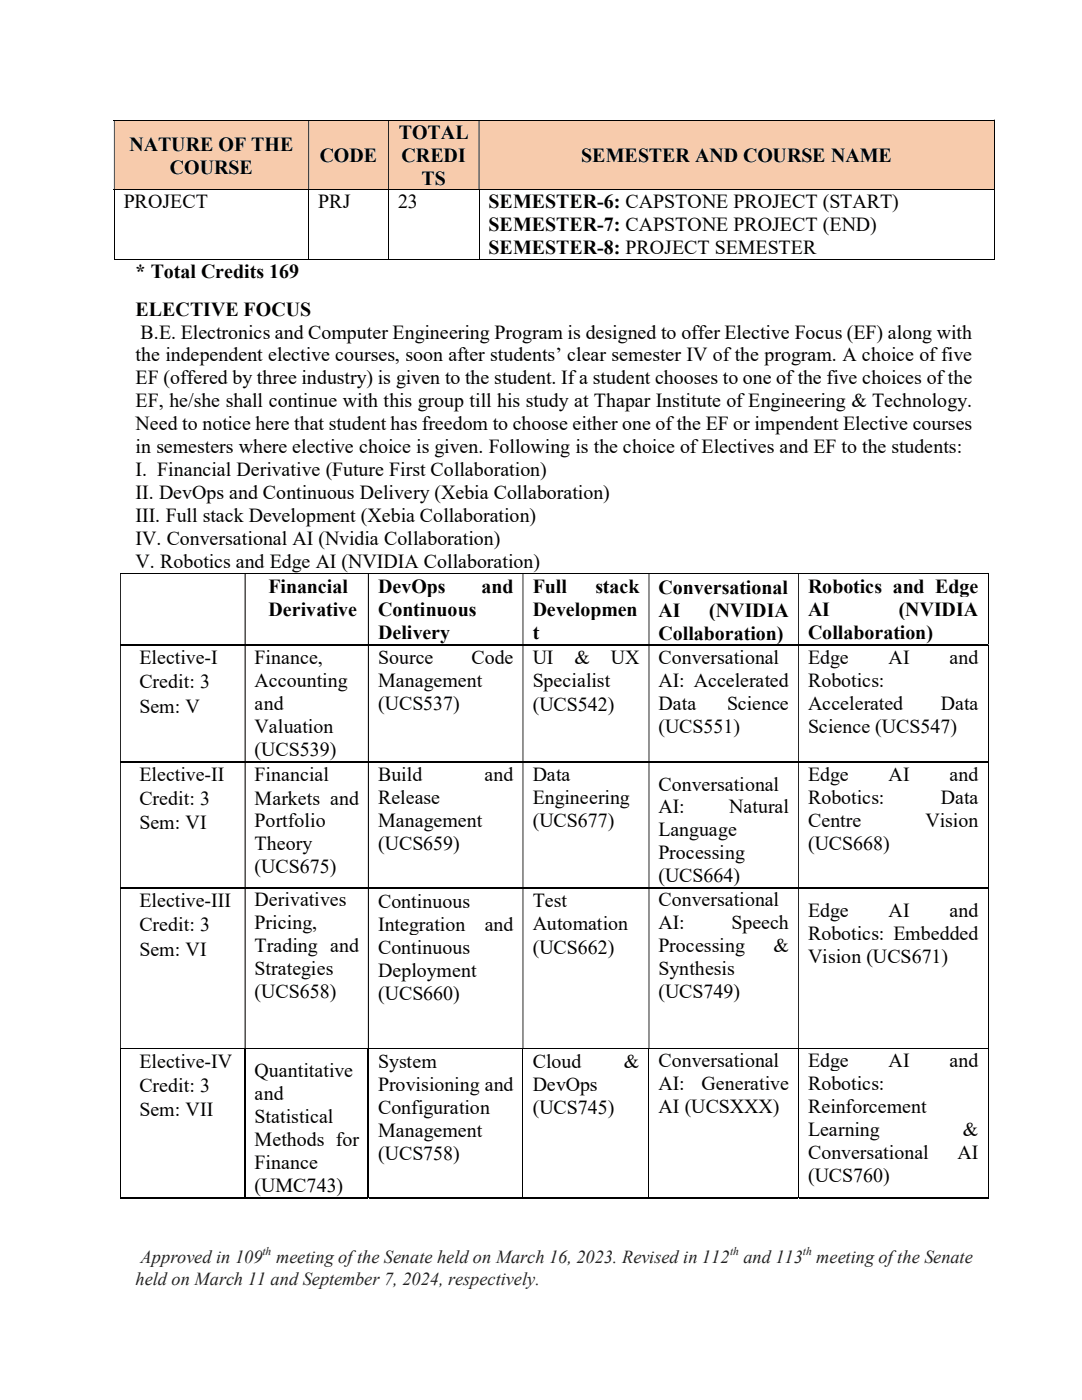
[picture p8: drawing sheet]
<svg xmlns="http://www.w3.org/2000/svg" width="216mm" height="279mm" viewBox="0 0 216 279" stroke-linecap="round" stroke-linejoin="round" font-family="sans-serif">
<defs><g id="words">
<g font-size="4">
<text x="79.6" y="27.7">TOTAL</text>
<text x="25.8" y="30.1">NATURE OF THE</text>
<text x="33.9" y="34.6">COURSE</text>
<text x="63.8" y="32.3">CODE</text>
<text x="80.1" y="32.3">CREDI</text>
<text x="116" y="32.3">SEMESTER AND COURSE NAME</text>
<text x="24.7" y="41.5">PROJECT</text>
<text x="63.5" y="41.5">PRJ</text>
<text x="79.4" y="41.5">23</text>
<text x="84.1" y="36.9">TS</text>
<text x="97.5" y="41.5">SEMESTER-6: CAPSTONE PROJECT (START)</text>
<text x="97.5" y="46.1">SEMESTER-7: CAPSTONE PROJECT (END)</text>
<text x="97.5" y="50.7">SEMESTER-8: PROJECT SEMESTER</text>
<text x="27.1" y="55.5">* Total Credits 169</text>
<text x="27.1" y="63.1">ELECTIVE FOCUS</text>
<text x="28.1" y="67.6">B.E. Electronics and Computer Engineering Program is designed to offer Elective Focus (EF) along with</text>
<text x="27.1" y="72.1">the independent elective courses, soon after students’ clear semester IV of the program. A choice of five</text>
<text x="27.1" y="76.7">EF (offered by three industry) is given to the student. If a student chooses to one of the five choices of the</text>
<text x="27.1" y="81.3">EF, he/she shall continue with this group till his study at Thapar Institute of Engineering &amp; Technology.</text>
<text x="27.1" y="85.9">Need to notice here that student has freedom to choose either one of the EF or impendent Elective courses</text>
<text x="27.1" y="90.5">in semesters where elective choice is given. Following is the choice of Electives and EF to the students:</text>
<text x="27.1" y="95">I. Financial Derivative (Future First Collaboration)</text>
<text x="27.1" y="99.6">II. DevOps and Continuous Delivery (Xebia Collaboration)</text>
<text x="27.1" y="104.2">III. Full stack Development (Xebia Collaboration)</text>
<text x="27.1" y="108.8">IV. Conversational AI (Nvidia Collaboration)</text>
<text x="27.1" y="113.3">V. Robotics and Edge AI (NVIDIA Collaboration)</text>
<text x="53.6" y="118.4">Financial</text>
<text x="75.4" y="118.4">DevOps</text>
<text x="96.1" y="118.4">and</text>
<text x="106.3" y="118.4">Full</text>
<text x="118.8" y="118.4">stack</text>
<text x="131.4" y="118.5">Conversational</text>
<text x="161.2" y="118.4">Robotics and Edge</text>
<text x="53.6" y="123">Derivative</text>
<text x="75.4" y="123">Continuous</text>
<text x="106.3" y="123">Developmen</text>
<text x="131.4" y="123.1">AI</text>
<text x="141.5" y="123.1">(NVIDIA</text>
<text x="161.2" y="123">AI</text>
<text x="179.3" y="123">(NVIDIA</text>
<text x="75.4" y="127.6">Delivery</text>
<text x="106.3" y="127.6">t</text>
<text x="131.4" y="127.7">Collaboration)</text>
<text x="161.2" y="127.6">Collaboration)</text>
<text x="27.8" y="132.5">Elective-I</text>
<text x="27.8" y="137.4">Credit: 3</text>
<text x="50.8" y="132.6">Finance,</text>
<text x="50.8" y="137.2">Accounting</text>
<text x="75.4" y="132.6">Source</text>
<text x="75.4" y="137.2">Management</text>
<text x="94.1" y="132.6">Code</text>
<text x="106.3" y="132.5">UI</text>
<text x="106.3" y="137.1">Specialist</text>
<text x="114.7" y="132.5">&amp;</text>
<text x="121.9" y="132.5">UX</text>
<text x="131.4" y="132.6">Conversational</text>
<text x="131.4" y="137.2">AI: Accelerated</text>
<text x="161.2" y="132.5">Edge</text>
<text x="161.2" y="137.1">Robotics:</text>
<text x="177.3" y="132.5">AI</text>
<text x="189.5" y="132.5">and</text>
<text x="27.8" y="142.2">Sem: V</text>
<text x="50.8" y="141.7">and</text>
<text x="75.4" y="141.7">(UCS537)</text>
<text x="106.3" y="141.9">(UCS542)</text>
<text x="131.4" y="141.7">Data</text>
<text x="145.1" y="141.7">Science</text>
<text x="161.2" y="141.6">Accelerated</text>
<text x="187.7" y="141.6">Data</text>
<text x="50.8" y="146.3">Valuation</text>
<text x="131.4" y="146.3">(UCS551)</text>
<text x="161.2" y="146.3">Science (UCS547)</text>
<text x="27.8" y="155.8">Elective-II</text>
<text x="50.8" y="150.9">(UCS539)</text>
<text x="50.8" y="156">Financial</text>
<text x="75.4" y="155.8">Build</text>
<text x="96.7" y="155.8">and</text>
<text x="106.3" y="155.8">Data</text>
<text x="161.2" y="156">Edge</text>
<text x="177.3" y="156">AI</text>
<text x="189.5" y="156">and</text>
<text x="27.8" y="160.7">Credit: 3</text>
<text x="50.8" y="160.6">Markets and</text>
<text x="75.4" y="160.4">Release</text>
<text x="106.3" y="160.4">Engineering</text>
<text x="131.4" y="157.8">Conversational</text>
<text x="161.2" y="160.5">Robotics:</text>
<text x="187.7" y="160.5">Data</text>
<text x="27.8" y="165.5">Sem: VI</text>
<text x="50.8" y="165.1">Portfolio</text>
<text x="75.4" y="165">Management</text>
<text x="106.3" y="165.1">(UCS677)</text>
<text x="131.4" y="162.3">AI:</text>
<text x="131.4" y="166.9">Language</text>
<text x="145.5" y="162.3">Natural</text>
<text x="161.2" y="165.1">Centre</text>
<text x="184.6" y="165.1">Vision</text>
<text x="50.8" y="169.7">Theory</text>
<text x="75.4" y="169.5">(UCS659)</text>
<text x="131.4" y="171.5">Processing</text>
<text x="161.2" y="169.7">(UCS668)</text>
<text x="50.8" y="174.3">(UCS675)</text>
<text x="131.4" y="176.1">(UCS664)</text>
<text x="27.8" y="181">Elective-III</text>
<text x="27.8" y="185.9">Credit: 3</text>
<text x="50.8" y="180.8">Derivatives</text>
<text x="50.8" y="185.4">Pricing,</text>
<text x="75.4" y="181.2">Continuous</text>
<text x="75.4" y="185.8">Integration</text>
<text x="96.7" y="185.8">and</text>
<text x="106.3" y="181">Test</text>
<text x="106.3" y="185.6">Automation</text>
<text x="131.4" y="180.8">Conversational</text>
<text x="131.4" y="185.4">AI:</text>
<text x="146" y="185.4">Speech</text>
<text x="161.2" y="183">Edge</text>
<text x="177.3" y="183">AI</text>
<text x="189.5" y="183">and</text>
<text x="27.8" y="190.8">Sem: VI</text>
<text x="50.8" y="190">Trading and</text>
<text x="75.4" y="190.3">Continuous</text>
<text x="106.3" y="190.3">(UCS662)</text>
<text x="131.4" y="190">Processing</text>
<text x="154.3" y="190">&amp;</text>
<text x="161.2" y="187.5">Robotics: Embedded</text>
<text x="50.8" y="194.6">Strategies</text>
<text x="75.4" y="194.9">Deployment</text>
<text x="131.4" y="194.6">Synthesis</text>
<text x="161.2" y="192.1">Vision (UCS671)</text>
<text x="50.8" y="199.2">(UCS658)</text>
<text x="75.4" y="199.5">(UCS660)</text>
<text x="131.4" y="199.2">(UCS749)</text>
<text x="27.8" y="213.1">Elective-IV</text>
<text x="50.8" y="215">Quantitative</text>
<text x="75.4" y="213.2">System</text>
<text x="106.3" y="213.1">Cloud</text>
<text x="124.5" y="213.1">&amp;</text>
<text x="131.4" y="212.9">Conversational</text>
<text x="161.2" y="212.9">Edge</text>
<text x="177.3" y="212.9">AI</text>
<text x="189.5" y="212.9">and</text>
<text x="27.8" y="217.9">Credit: 3</text>
<text x="50.8" y="219.6">and</text>
<text x="75.4" y="217.8">Provisioning and</text>
<text x="106.3" y="217.7">DevOps</text>
<text x="131.4" y="217.5">AI:</text>
<text x="140" y="217.5">Generative</text>
<text x="161.2" y="217.5">Robotics:</text>
<text x="27.8" y="222.8">Sem: VII</text>
<text x="50.8" y="224.2">Statistical</text>
<text x="75.4" y="222.4">Configuration</text>
<text x="75.4" y="226.9">Management</text>
<text x="106.3" y="222.4">(UCS745)</text>
<text x="131.4" y="222.1">AI (UCSXXX)</text>
<text x="161.2" y="222.1">Reinforcement</text>
<text x="161.2" y="226.7">Learning</text>
<text x="192.1" y="226.7">&amp;</text>
<text x="50.8" y="228.7">Methods for</text>
<text x="50.8" y="233.3">Finance</text>
<text x="75.4" y="231.5">(UCS758)</text>
<text x="161.2" y="231.2">Conversational</text>
<text x="191.1" y="231.2">AI</text>
<text x="50.8" y="237.9">(UMC743)</text>
<text x="161.2" y="235.8">(UCS760)</text>
</g>
<g font-size="3.7" fill="#222">
<text x="27.1" y="256.5">held on March 11 and September 7, 2024, respectively.</text>
<text x="28.1" y="252">Approved in 109</text>
<text x="55.1" y="252">meeting of the Senate held on March 16, 2023. Revised in 112</text>
<text x="148.3" y="252">and 113</text>
<text x="162.9" y="252">meeting of the Senate</text>
</g>
<g font-size="2.3" fill="#222">
<text x="52.4" y="250.5">th</text>
<text x="145.7" y="250.5">th</text>
<text x="160.2" y="250.5">th</text>
</g>
</g></defs>
<g fill="#f7cbac">
<path d="M22.9 24h38.6v13.8h-38.6z"/>
<path d="M24.7 26.3h35v4.6h-35z"/>
<path d="M24.7 30.9h35v4.6h-35z"/>
<path d="M61.7 24h15.7v13.8h-15.7z"/>
<path d="M63.5 28.6h12.1v4.6h-12.1z"/>
<path d="M77.6 24h17.9v13.8h-17.9z"/>
<path d="M79.4 24h14.3v4.6h-14.3z"/>
<path d="M79.4 28.6h14.3v4.6h-14.3z"/>
<path d="M79.4 33.2h14.3v4.6h-14.3z"/>
<path d="M95.7 24h102.6v13.8h-102.6z"/>
<path d="M97.5 28.6h99v4.6h-99z"/>
</g>
<path d="M22.7 24h175.6M198.4 24v13.8" fill="none" stroke="#000" stroke-width=".2"/>
<path d="M198.3 23.9h.2v.1h-.2zM22.7 24h.2v13.8h-.2zM61.5 24h.2v13.8h-.2zM77.4 24h.2v13.8h-.2zM95.5 24h.2v13.8h-.2z" fill-rule="evenodd" fill="#000"/>
<g fill="#fff">
<path d="M22.9 37.9h38.6v13.7h-38.6z"/>
<path d="M24.7 37.9h35v4.6h-35z"/>
<path d="M61.7 37.9h15.7v13.7h-15.7z"/>
<path d="M63.5 37.9h12.1v4.6h-12.1z"/>
<path d="M77.6 37.9h17.9v13.7h-17.9z"/>
<path d="M79.4 37.9h14.3v4.6h-14.3z"/>
<path d="M95.7 37.9h102.6v13.7h-102.6z"/>
<path d="M97.5 37.9h99v4.6h-99z"/>
<path d="M97.5 42.5h99v4.6h-99z"/>
<path d="M97.5 47.1h99v4.5h-99z"/>
</g>
<path d="M22.7 37.8h175.6M22.8 37.9v13.9M61.6 37.9v13.9M77.5 37.9v13.9M95.6 37.9v13.9M198.4 37.9v13.9M22.7 51.7h38.8M61.7 51.7h15.7M77.6 51.7h17.9M95.7 51.7h102.6" fill="none" stroke="#000" stroke-width=".2"/>
<path d="M198.3 37.8h.2v.1h-.2zM198.3 51.6h.2v.2h-.2z" fill="#000"/>
<g fill="#fff">
<path d="M24.1 114.5h24.7v14h-24.7z"/>
<path d="M26 114.5h21v7.9h-21z"/>
<path d="M49 114.5h24.4v14h-24.4z"/>
<path d="M50.8 114.5h20.8v4.8h-20.8z"/>
<path d="M50.8 119.3h20.8v4.5h-20.8z"/>
<path d="M73.6 114.5h30.7v14h-30.7z"/>
<path d="M75.4 114.5h27v4.8h-27z"/>
<path d="M75.4 119.3h27v4.5h-27z"/>
<path d="M75.4 123.8h27v4.6h-27z"/>
<path d="M104.4 114.5h25v14h-25z"/>
<path d="M106.3 114.5h21.3v4.8h-21.3z"/>
<path d="M106.3 119.3h21.3v4.5h-21.3z"/>
<path d="M106.3 123.8h21.3v4.6h-21.3z"/>
<path d="M129.6 114.5h29.7v14h-29.7z"/>
<path d="M131.4 114.5h26v4.9h-26z"/>
<path d="M131.4 119.4h26v4.6h-26z"/>
<path d="M131.4 124h26v4.5h-26z"/>
<path d="M159.4 114.5h37.7v14h-37.7z"/>
<path d="M161.2 114.5h34v4.8h-34z"/>
<path d="M161.2 119.3h34v4.5h-34z"/>
<path d="M161.2 123.8h34v4.6h-34z"/>
</g>
<path d="M24 114.4h173.1M197.1 114.5v14" fill="none" stroke="#000" stroke-width=".2"/>
<path d="M197.1 114.3h.1v.2h-.1zM24 114.5h.1v14h-.1zM48.8 114.5h.2v14h-.2zM73.4 114.5h.2v14h-.2zM104.3 114.5h.1v14h-.1zM129.4 114.5h.2v14h-.2zM159.3 114.5h.1v14h-.1z" fill-rule="evenodd" fill="#000"/>
<g fill="#fff">
<path d="M24.1 128.7h24.7v23.2h-24.7z"/>
<path d="M26 128.7h21v4.8h-21z"/>
<path d="M26 133.5h21v4.8h-21z"/>
<path d="M26 138.3h21v4.9h-21z"/>
<path d="M49 128.7h24.4v23.2h-24.4z"/>
<path d="M50.8 128.7h20.8v4.9h-20.8z"/>
<path d="M50.8 133.6h20.8v4.6h-20.8z"/>
<path d="M50.8 138.2h20.8v4.5h-20.8z"/>
<path d="M50.8 142.7h20.8v4.6h-20.8z"/>
<path d="M50.8 147.3h20.8v4.6h-20.8z"/>
<path d="M73.6 128.7h30.7v23.2h-30.7z"/>
<path d="M75.4 128.7h27v4.9h-27z"/>
<path d="M75.4 133.6h27v4.6h-27z"/>
<path d="M75.4 138.2h27v4.5h-27z"/>
<path d="M104.4 128.7h25v23.2h-25z"/>
<path d="M106.3 128.7h21.3v4.8h-21.3z"/>
<path d="M106.3 133.5h21.3v4.6h-21.3z"/>
<path d="M106.3 138.1h21.3v4.8h-21.3z"/>
<path d="M129.6 128.7h29.7v23.2h-29.7z"/>
<path d="M131.4 128.7h26v4.9h-26z"/>
<path d="M131.4 133.6h26v4.6h-26z"/>
<path d="M131.4 138.2h26v4.5h-26z"/>
<path d="M131.4 142.7h26v4.6h-26z"/>
<path d="M159.4 128.7h37.7v23.2h-37.7z"/>
<path d="M161.2 128.7h34v4.8h-34z"/>
<path d="M161.2 133.5h34v4.6h-34z"/>
<path d="M161.2 138.1h34v4.6h-34z"/>
<path d="M161.2 142.7h34v4.5h-34z"/>
</g>
<path d="M24 128.6h173.1" fill="none" stroke="#000" stroke-width=".21"/>
<path d="M197.1 128.5h.1v.2h-.1zM24 128.7h.1v23.2h-.1zM48.8 128.7h.2v23.2h-.2zM73.4 128.7h.2v23.2h-.2zM104.3 128.7h.1v23.2h-.1zM129.4 128.7h.2v23.2h-.2zM159.3 128.7h.1v23.2h-.1z" fill-rule="evenodd" fill="#000"/>
<path d="M197.1 128.7v23.2" fill="none" stroke="#000" stroke-width=".2"/>
<g fill="#fff">
<path d="M24.1 152.1h24.7v25h-24.7z"/>
<path d="M26 152.1h21v4.7h-21z"/>
<path d="M26 156.8h21v4.9h-21z"/>
<path d="M26 161.7h21v4.8h-21z"/>
<path d="M49 152.1h24.4v25h-24.4z"/>
<path d="M50.8 152.1h20.8v4.9h-20.8z"/>
<path d="M50.8 157h20.8v4.5h-20.8z"/>
<path d="M50.8 161.5h20.8v4.7h-20.8z"/>
<path d="M50.8 166.2h20.8v4.5h-20.8z"/>
<path d="M50.8 170.7h20.8v4.6h-20.8z"/>
<path d="M73.6 152.1h30.7v25h-30.7z"/>
<path d="M75.4 152.1h27v4.7h-27z"/>
<path d="M75.4 156.8h27v4.6h-27z"/>
<path d="M75.4 161.4h27v4.6h-27z"/>
<path d="M75.4 166h27v4.6h-27z"/>
<path d="M104.4 152.1h25v25h-25z"/>
<path d="M106.3 152.1h21.3v4.7h-21.3z"/>
<path d="M106.3 156.8h21.3v4.6h-21.3z"/>
<path d="M106.3 161.4h21.3v4.8h-21.3z"/>
<path d="M129.6 152.1h29.7v25h-29.7z"/>
<path d="M131.4 152.1h26v6.7h-26z"/>
<path d="M131.4 158.8h26v4.6h-26z"/>
<path d="M131.4 163.4h26v4.5h-26z"/>
<path d="M131.4 167.9h26v4.6h-26z"/>
<path d="M131.4 172.5h26v4.6h-26z"/>
<path d="M159.4 152.1h37.7v25h-37.7z"/>
<path d="M161.2 152.1h34v4.8h-34z"/>
<path d="M161.2 156.9h34v4.6h-34z"/>
<path d="M161.2 161.5h34v4.6h-34z"/>
<path d="M161.2 166.1h34v4.6h-34z"/>
</g>
<path d="M24 152h173.1" fill="none" stroke="#000" stroke-width=".21"/>
<path d="M197.1 151.9h.1v.2h-.1zM24 152.1h.1v25h-.1zM48.8 152.1h.2v25h-.2zM73.4 152.1h.2v25h-.2zM104.3 152.1h.1v25h-.1zM129.4 152.1h.2v25h-.2zM159.3 152.1h.1v25h-.1z" fill-rule="evenodd" fill="#000"/>
<path d="M197.1 152.1v25" fill="none" stroke="#000" stroke-width=".2"/>
<g fill="#fff">
<path d="M24.1 177.3h24.7v31.9h-24.7z"/>
<path d="M26 177.3h21v4.7h-21z"/>
<path d="M26 182h21v4.9h-21z"/>
<path d="M26 186.9h21v4.9h-21z"/>
<path d="M49 177.3h24.4v31.9h-24.4z"/>
<path d="M50.8 177.3h20.8v4.6h-20.8z"/>
<path d="M50.8 181.9h20.8v4.5h-20.8z"/>
<path d="M50.8 186.4h20.8v4.6h-20.8z"/>
<path d="M50.8 191h20.8v4.6h-20.8z"/>
<path d="M50.8 195.6h20.8v4.6h-20.8z"/>
<path d="M73.6 177.3h30.7v31.9h-30.7z"/>
<path d="M75.4 177.3h27v4.9h-27z"/>
<path d="M75.4 182.2h27v4.5h-27z"/>
<path d="M75.4 186.7h27v4.6h-27z"/>
<path d="M75.4 191.3h27v4.6h-27z"/>
<path d="M75.4 195.9h27v4.6h-27z"/>
<path d="M104.4 177.3h25v31.9h-25z"/>
<path d="M106.3 177.3h21.3v4.7h-21.3z"/>
<path d="M106.3 182h21.3v4.6h-21.3z"/>
<path d="M106.3 186.6h21.3v4.7h-21.3z"/>
<path d="M129.6 177.3h29.7v31.9h-29.7z"/>
<path d="M131.4 177.3h26v4.6h-26z"/>
<path d="M131.4 181.9h26v4.5h-26z"/>
<path d="M131.4 186.4h26v4.6h-26z"/>
<path d="M131.4 191h26v4.6h-26z"/>
<path d="M131.4 195.6h26v4.6h-26z"/>
<path d="M159.4 177.3h37.7v31.9h-37.7z"/>
<path d="M161.2 177.3h34v6.7h-34z"/>
<path d="M161.2 184h34v4.6h-34z"/>
<path d="M161.2 188.6h34v4.5h-34z"/>
</g>
<path d="M24 177.2h173.1" fill="none" stroke="#000" stroke-width=".21"/>
<path d="M197.1 177.1h.1v.2h-.1zM24 177.3h.1v31.9h-.1zM48.8 177.3h.2v31.9h-.2zM73.4 177.3h.2v31.9h-.2zM104.3 177.3h.1v31.9h-.1zM129.4 177.3h.2v31.9h-.2zM159.3 177.3h.1v31.9h-.1z" fill-rule="evenodd" fill="#000"/>
<path d="M197.1 177.3v31.9" fill="none" stroke="#000" stroke-width=".2"/>
<g fill="#fff">
<path d="M24.1 209.3h24.7v29.6h-24.7z"/>
<path d="M26 209.3h21v4.8h-21z"/>
<path d="M26 214.1h21v4.9h-21z"/>
<path d="M26 219h21v4.8h-21z"/>
<path d="M49 209.3h24.4v29.6h-24.4z"/>
<path d="M50.8 209.3h20.8v6.7h-20.8z"/>
<path d="M50.8 216h20.8v4.6h-20.8z"/>
<path d="M50.8 220.6h20.8v4.6h-20.8z"/>
<path d="M50.8 225.2h20.8v4.5h-20.8z"/>
<path d="M50.8 229.7h20.8v4.6h-20.8z"/>
<path d="M50.8 234.3h20.8v4.6h-20.8z"/>
<path d="M73.6 209.3h30.7v29.6h-30.7z"/>
<path d="M75.4 209.3h27v4.9h-27z"/>
<path d="M75.4 214.2h27v4.6h-27z"/>
<path d="M75.4 218.8h27v4.6h-27z"/>
<path d="M75.4 223.4h27v4.5h-27z"/>
<path d="M75.4 227.9h27v4.6h-27z"/>
<path d="M104.4 209.3h25v29.6h-25z"/>
<path d="M106.3 209.3h21.3v4.8h-21.3z"/>
<path d="M106.3 214.1h21.3v4.6h-21.3z"/>
<path d="M106.3 218.7h21.3v4.7h-21.3z"/>
<path d="M129.6 209.3h29.7v29.6h-29.7z"/>
<path d="M131.4 209.3h26v4.6h-26z"/>
<path d="M131.4 213.9h26v4.6h-26z"/>
<path d="M131.4 218.5h26v4.6h-26z"/>
<path d="M159.4 209.3h37.7v29.6h-37.7z"/>
<path d="M161.2 209.3h34v4.6h-34z"/>
<path d="M161.2 213.9h34v4.6h-34z"/>
<path d="M161.2 218.5h34v4.6h-34z"/>
<path d="M161.2 223.1h34v4.6h-34z"/>
<path d="M161.2 227.7h34v4.5h-34z"/>
<path d="M161.2 232.2h34v4.6h-34z"/>
</g>
<path d="M24 209.3h173.1M24 209.3v29.8M104.4 209.3v29.8M129.5 209.3v29.8M159.3 209.3v29.8M197.1 209.3v29.8" fill="none" stroke="#000" stroke-width=".2"/>
<path d="M197.1 209.2h.1v.1h-.1zM197.1 238.9h.1v.2h-.1z" fill="#000"/>
<path d="M48.9 209.3v29.8M73.5 209.3v29.8M24 239h24.8M49 239h24.4M73.6 239h30.7M104.4 239h25M129.6 239h29.7M159.4 239h37.7" fill="none" stroke="#000" stroke-width=".21"/>
<use href="#words"/>
</svg>
